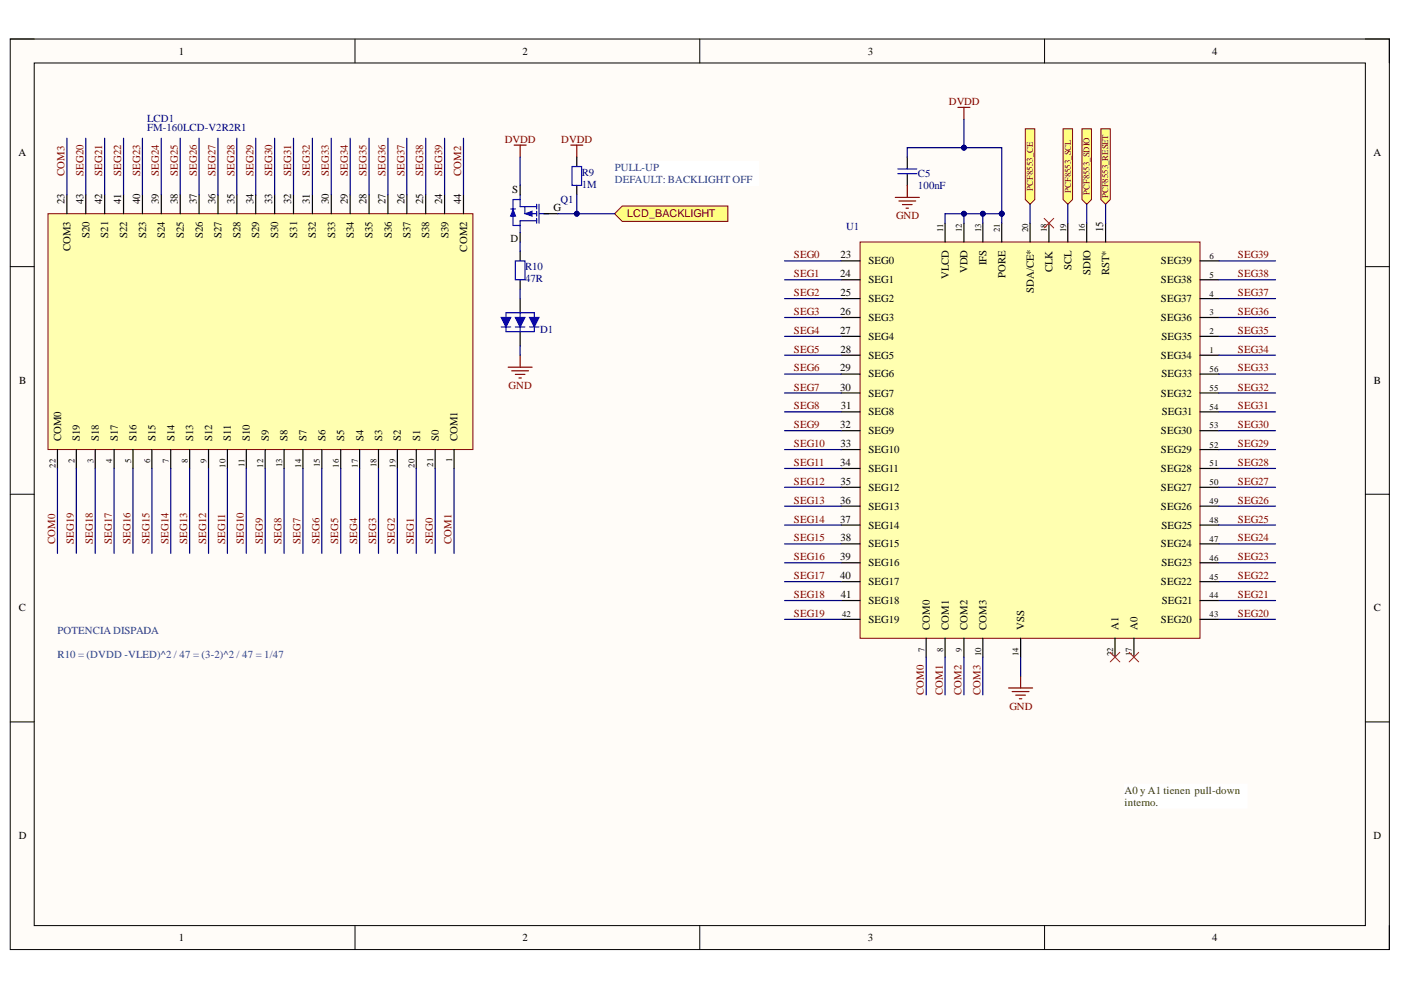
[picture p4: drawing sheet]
<svg xmlns="http://www.w3.org/2000/svg" width="297mm" height="210mm" viewBox="0 0 297 210" stroke-linecap="round" stroke-linejoin="round" font-family="sans-serif">
<defs><g id="words">
<g font-size="2.3">
<text x="37.9" y="11.6">1</text>
<text x="110.8" y="11.6">2</text>
<text x="184" y="11.6">3</text>
<text x="257" y="11.6">4</text>
<text x="3.9" y="33.1">A</text>
<text x="291.2" y="33.1">A</text>
<text x="108.6" y="40.8">S</text>
<text x="13.7" y="43.3" transform="rotate(-90 13.7 43.3)">23</text>
<text x="17.7" y="43.3" transform="rotate(-90 17.7 43.3)">43</text>
<text x="21.7" y="43.3" transform="rotate(-90 21.7 43.3)">42</text>
<text x="25.7" y="43.3" transform="rotate(-90 25.7 43.3)">41</text>
<text x="29.7" y="43.3" transform="rotate(-90 29.7 43.3)">40</text>
<text x="33.7" y="43.3" transform="rotate(-90 33.7 43.3)">39</text>
<text x="37.7" y="43.3" transform="rotate(-90 37.7 43.3)">38</text>
<text x="41.7" y="43.3" transform="rotate(-90 41.7 43.3)">37</text>
<text x="45.7" y="43.3" transform="rotate(-90 45.7 43.3)">36</text>
<text x="49.7" y="43.3" transform="rotate(-90 49.7 43.3)">35</text>
<text x="53.7" y="43.3" transform="rotate(-90 53.7 43.3)">34</text>
<text x="57.7" y="43.3" transform="rotate(-90 57.7 43.3)">33</text>
<text x="61.7" y="43.3" transform="rotate(-90 61.7 43.3)">32</text>
<text x="65.7" y="43.3" transform="rotate(-90 65.7 43.3)">31</text>
<text x="69.7" y="43.3" transform="rotate(-90 69.7 43.3)">30</text>
<text x="73.8" y="43.3" transform="rotate(-90 73.8 43.3)">29</text>
<text x="77.7" y="43.3" transform="rotate(-90 77.7 43.3)">28</text>
<text x="81.7" y="43.3" transform="rotate(-90 81.7 43.3)">27</text>
<text x="85.8" y="43.3" transform="rotate(-90 85.8 43.3)">26</text>
<text x="89.7" y="43.3" transform="rotate(-90 89.7 43.3)">25</text>
<text x="93.7" y="43.3" transform="rotate(-90 93.7 43.3)">24</text>
<text x="97.8" y="43.3" transform="rotate(-90 97.8 43.3)">44</text>
<text x="117.3" y="44.8">G</text>
<text x="15" y="53.2" transform="rotate(-90 15 53.2)">COM3</text>
<text x="18.9" y="50.5" transform="rotate(-90 18.9 50.5)">S20</text>
<text x="22.9" y="50.4" transform="rotate(-90 22.9 50.4)">S21</text>
<text x="27" y="50.5" transform="rotate(-90 27 50.5)">S22</text>
<text x="31" y="50.5" transform="rotate(-90 31 50.5)">S23</text>
<text x="34.9" y="50.5" transform="rotate(-90 34.9 50.5)">S24</text>
<text x="39" y="50.5" transform="rotate(-90 39 50.5)">S25</text>
<text x="43" y="50.5" transform="rotate(-90 43 50.5)">S26</text>
<text x="46.9" y="50.5" transform="rotate(-90 46.9 50.5)">S27</text>
<text x="51" y="50.5" transform="rotate(-90 51 50.5)">S28</text>
<text x="55" y="50.5" transform="rotate(-90 55 50.5)">S29</text>
<text x="59" y="50.5" transform="rotate(-90 59 50.5)">S30</text>
<text x="63" y="50.4" transform="rotate(-90 63 50.4)">S31</text>
<text x="67" y="50.5" transform="rotate(-90 67 50.5)">S32</text>
<text x="71.1" y="50.5" transform="rotate(-90 71.1 50.5)">S33</text>
<text x="75" y="50.5" transform="rotate(-90 75 50.5)">S34</text>
<text x="79" y="50.5" transform="rotate(-90 79 50.5)">S35</text>
<text x="83.1" y="50.5" transform="rotate(-90 83.1 50.5)">S36</text>
<text x="87" y="50.5" transform="rotate(-90 87 50.5)">S37</text>
<text x="91" y="50.5" transform="rotate(-90 91 50.5)">S38</text>
<text x="95.1" y="50.5" transform="rotate(-90 95.1 50.5)">S39</text>
<text x="99" y="53.3" transform="rotate(-90 99 53.3)">COM2</text>
<text x="108.3" y="51.3">D</text>
<text x="233.9" y="49.3" transform="rotate(-90 233.9 49.3)">15</text>
<text x="178.1" y="58.8">24</text>
<text x="178.2" y="54.8">23</text>
<text x="184.1" y="56">SEG0</text>
<text x="201.1" y="59.2" transform="rotate(-90 201.1 59.2)">VLCD</text>
<text x="205.1" y="58" transform="rotate(-90 205.1 58)">VDD</text>
<text x="209.2" y="56.3" transform="rotate(-90 209.2 56.3)">IFS</text>
<text x="213.2" y="58.9" transform="rotate(-90 213.2 58.9)">PORE</text>
<text x="223.1" y="57.7" transform="rotate(-90 223.1 57.7)">CLK</text>
<text x="227.2" y="57.2" transform="rotate(-90 227.2 57.2)">SCL</text>
<text x="231.2" y="58.3" transform="rotate(-90 231.2 58.3)">SDIO</text>
<text x="235.1" y="58.3" transform="rotate(-90 235.1 58.3)">RST*</text>
<text x="246.1" y="56">SEG39</text>
<text x="178.2" y="62.8">25</text>
<text x="184.1" y="64.1">SEG2</text>
<text x="184.1" y="60.1">SEG1</text>
<text x="219.2" y="62.2" transform="rotate(-90 219.2 62.2)">SDA/CE*</text>
<text x="246.1" y="60.1">SEG38</text>
<text x="246.1" y="64.1">SEG37</text>
<text x="178.1" y="70.8">27</text>
<text x="178.1" y="66.8">26</text>
<text x="184.1" y="68">SEG3</text>
<text x="246.1" y="68">SEG36</text>
<text x="178.2" y="74.8">28</text>
<text x="184.1" y="76.1">SEG5</text>
<text x="184.1" y="72.1">SEG4</text>
<text x="246.1" y="76.1">SEG34</text>
<text x="246.2" y="72.1">SEG35</text>
<text x="4.1" y="81.4">B</text>
<text x="178.1" y="78.8">29</text>
<text x="178.1" y="82.8">30</text>
<text x="184.1" y="80">SEG6</text>
<text x="246.2" y="80">SEG33</text>
<text x="291.3" y="81.4">B</text>
<text x="178.3" y="86.8">31</text>
<text x="184.1" y="84.1">SEG7</text>
<text x="184.1" y="88.1">SEG8</text>
<text x="246.1" y="84.1">SEG32</text>
<text x="246.3" y="88.1">SEG31</text>
<text x="12.9" y="93.6" transform="rotate(-90 12.9 93.6)">COM0</text>
<text x="16.9" y="93.6" transform="rotate(-90 16.9 93.6)">S19</text>
<text x="21" y="93.6" transform="rotate(-90 21 93.6)">S18</text>
<text x="25" y="93.6" transform="rotate(-90 25 93.6)">S17</text>
<text x="28.9" y="93.6" transform="rotate(-90 28.9 93.6)">S16</text>
<text x="33" y="93.6" transform="rotate(-90 33 93.6)">S15</text>
<text x="37" y="93.6" transform="rotate(-90 37 93.6)">S14</text>
<text x="40.9" y="93.6" transform="rotate(-90 40.9 93.6)">S13</text>
<text x="45" y="93.6" transform="rotate(-90 45 93.6)">S12</text>
<text x="49" y="93.6" transform="rotate(-90 49 93.6)">S11</text>
<text x="53" y="93.6" transform="rotate(-90 53 93.6)">S10</text>
<text x="57" y="93.6" transform="rotate(-90 57 93.6)">S9</text>
<text x="61" y="93.6" transform="rotate(-90 61 93.6)">S8</text>
<text x="65" y="93.6" transform="rotate(-90 65 93.6)">S7</text>
<text x="69" y="93.6" transform="rotate(-90 69 93.6)">S6</text>
<text x="73" y="93.6" transform="rotate(-90 73 93.6)">S5</text>
<text x="77.1" y="93.6" transform="rotate(-90 77.1 93.6)">S4</text>
<text x="81" y="93.6" transform="rotate(-90 81 93.6)">S3</text>
<text x="85" y="93.6" transform="rotate(-90 85 93.6)">S2</text>
<text x="89.1" y="93.6" transform="rotate(-90 89.1 93.6)">S1</text>
<text x="93" y="93.6" transform="rotate(-90 93 93.6)">S0</text>
<text x="97" y="93.6" transform="rotate(-90 97 93.6)">COM1</text>
<text x="178.1" y="90.8">32</text>
<text x="178.2" y="94.8">33</text>
<text x="184.1" y="92">SEG9</text>
<text x="246.1" y="92">SEG30</text>
<text x="178.1" y="98.8">34</text>
<text x="184.1" y="96.1">SEG10</text>
<text x="184.1" y="100.1">SEG11</text>
<text x="246.1" y="96.1">SEG29</text>
<text x="246.1" y="100.1">SEG28</text>
<text x="178.1" y="106.8">36</text>
<text x="178.2" y="102.8">35</text>
<text x="184.1" y="104">SEG12</text>
<text x="246.1" y="104">SEG27</text>
<text x="178.1" y="110.8">37</text>
<text x="184.1" y="108.1">SEG13</text>
<text x="184.1" y="112.1">SEG14</text>
<text x="246.1" y="108.1">SEG26</text>
<text x="246.2" y="112.1">SEG25</text>
<text x="178.1" y="118.8">39</text>
<text x="178.2" y="114.8">38</text>
<text x="184.1" y="116">SEG15</text>
<text x="246.1" y="116">SEG24</text>
<text x="178.1" y="122.8">40</text>
<text x="184.1" y="120.1">SEG16</text>
<text x="184.1" y="124.1">SEG17</text>
<text x="246.1" y="124.1">SEG22</text>
<text x="246.2" y="120.1">SEG23</text>
<text x="4" y="129.6">C</text>
<text x="178.3" y="126.8">41</text>
<text x="184.1" y="128">SEG18</text>
<text x="246.3" y="128">SEG21</text>
<text x="291.3" y="129.6">C</text>
<text x="184.1" y="132.1">SEG19</text>
<text x="197.2" y="133.5" transform="rotate(-90 197.2 133.5)">COM0</text>
<text x="201.1" y="133.5" transform="rotate(-90 201.1 133.5)">COM1</text>
<text x="205.1" y="133.5" transform="rotate(-90 205.1 133.5)">COM2</text>
<text x="209.2" y="133.5" transform="rotate(-90 209.2 133.5)">COM3</text>
<text x="217.1" y="133.5" transform="rotate(-90 217.1 133.5)">VSS</text>
<text x="237.2" y="133.5" transform="rotate(-90 237.2 133.5)">A1</text>
<text x="241.2" y="133.5" transform="rotate(-90 241.2 133.5)">A0</text>
<text x="246.1" y="132.1">SEG20</text>
<text x="4" y="177.9">D</text>
<text x="291.2" y="177.9">D</text>
<text x="37.9" y="199.5">1</text>
<text x="110.8" y="199.5">2</text>
<text x="184" y="199.5">3</text>
<text x="257" y="199.5">4</text>
</g>
<g font-size="2.3" fill="#800000">
<text x="201.1" y="22.2">DVDD</text>
<text x="107" y="30.3">DVDD</text>
<text x="119" y="30.3">DVDD</text>
<text x="13.7" y="37.3" transform="rotate(-90 13.7 37.3)">COM3</text>
<text x="17.7" y="37.3" transform="rotate(-90 17.7 37.3)">SEG20</text>
<text x="21.7" y="37.3" transform="rotate(-90 21.7 37.3)">SEG21</text>
<text x="25.7" y="37.3" transform="rotate(-90 25.7 37.3)">SEG22</text>
<text x="29.7" y="37.3" transform="rotate(-90 29.7 37.3)">SEG23</text>
<text x="33.7" y="37.3" transform="rotate(-90 33.7 37.3)">SEG24</text>
<text x="37.7" y="37.3" transform="rotate(-90 37.7 37.3)">SEG25</text>
<text x="41.7" y="37.3" transform="rotate(-90 41.7 37.3)">SEG26</text>
<text x="45.7" y="37.3" transform="rotate(-90 45.7 37.3)">SEG27</text>
<text x="49.7" y="37.3" transform="rotate(-90 49.7 37.3)">SEG28</text>
<text x="53.7" y="37.3" transform="rotate(-90 53.7 37.3)">SEG29</text>
<text x="57.7" y="37.3" transform="rotate(-90 57.7 37.3)">SEG30</text>
<text x="61.7" y="37.3" transform="rotate(-90 61.7 37.3)">SEG31</text>
<text x="65.7" y="37.3" transform="rotate(-90 65.7 37.3)">SEG32</text>
<text x="69.7" y="37.3" transform="rotate(-90 69.7 37.3)">SEG33</text>
<text x="73.8" y="37.3" transform="rotate(-90 73.8 37.3)">SEG34</text>
<text x="77.7" y="37.3" transform="rotate(-90 77.7 37.3)">SEG35</text>
<text x="81.7" y="37.3" transform="rotate(-90 81.7 37.3)">SEG36</text>
<text x="85.8" y="37.3" transform="rotate(-90 85.8 37.3)">SEG37</text>
<text x="89.7" y="37.3" transform="rotate(-90 89.7 37.3)">SEG38</text>
<text x="93.7" y="37.3" transform="rotate(-90 93.7 37.3)">SEG39</text>
<text x="97.8" y="37.3" transform="rotate(-90 97.8 37.3)">COM2</text>
<text x="133" y="46.1">LCD_BACKLIGHT</text>
<text x="190" y="46.4">GND</text>
<text x="168.3" y="54.8">SEG0</text>
<text x="168.3" y="58.8">SEG1</text>
<text x="262.5" y="54.8">SEG39</text>
<text x="262.5" y="58.8">SEG38</text>
<text x="168.3" y="62.8">SEG2</text>
<text x="262.5" y="62.8">SEG37</text>
<text x="168.3" y="66.8">SEG3</text>
<text x="168.3" y="70.8">SEG4</text>
<text x="262.5" y="66.8">SEG36</text>
<text x="262.5" y="70.8">SEG35</text>
<text x="168.3" y="74.8">SEG5</text>
<text x="262.5" y="74.8">SEG34</text>
<text x="107.8" y="82.4">GND</text>
<text x="168.3" y="78.8">SEG6</text>
<text x="168.3" y="82.8">SEG7</text>
<text x="262.5" y="78.8">SEG33</text>
<text x="262.5" y="82.8">SEG32</text>
<text x="168.3" y="86.8">SEG8</text>
<text x="262.5" y="86.8">SEG31</text>
<text x="168.3" y="94.8">SEG10</text>
<text x="168.3" y="90.8">SEG9</text>
<text x="262.5" y="90.8">SEG30</text>
<text x="262.5" y="94.8">SEG29</text>
<text x="168.3" y="98.8">SEG11</text>
<text x="262.5" y="98.8">SEG28</text>
<text x="168.3" y="102.8">SEG12</text>
<text x="168.3" y="106.8">SEG13</text>
<text x="262.5" y="102.8">SEG27</text>
<text x="262.5" y="106.8">SEG26</text>
<text x="168.3" y="110.8">SEG14</text>
<text x="262.5" y="110.8">SEG25</text>
<text x="11.7" y="115.3" transform="rotate(-90 11.7 115.3)">COM0</text>
<text x="15.6" y="115.3" transform="rotate(-90 15.6 115.3)">SEG19</text>
<text x="19.7" y="115.3" transform="rotate(-90 19.7 115.3)">SEG18</text>
<text x="23.7" y="115.3" transform="rotate(-90 23.7 115.3)">SEG17</text>
<text x="27.7" y="115.3" transform="rotate(-90 27.7 115.3)">SEG16</text>
<text x="31.7" y="115.3" transform="rotate(-90 31.7 115.3)">SEG15</text>
<text x="35.7" y="115.3" transform="rotate(-90 35.7 115.3)">SEG14</text>
<text x="39.7" y="115.3" transform="rotate(-90 39.7 115.3)">SEG13</text>
<text x="43.7" y="115.3" transform="rotate(-90 43.7 115.3)">SEG12</text>
<text x="47.7" y="115.3" transform="rotate(-90 47.7 115.3)">SEG11</text>
<text x="51.7" y="115.3" transform="rotate(-90 51.7 115.3)">SEG10</text>
<text x="55.7" y="115.3" transform="rotate(-90 55.7 115.3)">SEG9</text>
<text x="59.7" y="115.3" transform="rotate(-90 59.7 115.3)">SEG8</text>
<text x="63.7" y="115.3" transform="rotate(-90 63.7 115.3)">SEG7</text>
<text x="67.8" y="115.3" transform="rotate(-90 67.8 115.3)">SEG6</text>
<text x="71.7" y="115.3" transform="rotate(-90 71.7 115.3)">SEG5</text>
<text x="75.7" y="115.3" transform="rotate(-90 75.7 115.3)">SEG4</text>
<text x="79.8" y="115.3" transform="rotate(-90 79.8 115.3)">SEG3</text>
<text x="83.7" y="115.3" transform="rotate(-90 83.7 115.3)">SEG2</text>
<text x="87.7" y="115.3" transform="rotate(-90 87.7 115.3)">SEG1</text>
<text x="91.8" y="115.3" transform="rotate(-90 91.8 115.3)">SEG0</text>
<text x="95.8" y="115.3" transform="rotate(-90 95.8 115.3)">COM1</text>
<text x="168.3" y="114.8">SEG15</text>
<text x="168.3" y="118.8">SEG16</text>
<text x="262.5" y="114.8">SEG24</text>
<text x="262.5" y="118.8">SEG23</text>
<text x="168.3" y="122.8">SEG17</text>
<text x="262.5" y="122.8">SEG22</text>
<text x="168.3" y="126.8">SEG18</text>
<text x="168.3" y="130.8">SEG19</text>
<text x="262.5" y="126.8">SEG21</text>
<text x="262.5" y="130.8">SEG20</text>
<text x="195.9" y="147.3" transform="rotate(-90 195.9 147.3)">COM0</text>
<text x="199.9" y="147.3" transform="rotate(-90 199.9 147.3)">COM1</text>
<text x="203.9" y="147.3" transform="rotate(-90 203.9 147.3)">COM2</text>
<text x="207.9" y="147.3" transform="rotate(-90 207.9 147.3)">COM3</text>
<text x="214" y="150.4">GND</text>
</g>
<g font-size="2.3" fill="#000080">
<text x="31.2" y="25.8">LCD1</text>
<text x="31.2" y="27.8">FM-160LCD-V2R2R1</text>
<text x="123.3" y="37.4">R9</text>
<text x="123.3" y="39.9">1M</text>
<text x="194.6" y="37.6">C5</text>
<text x="194.6" y="40.1">100nF</text>
<text x="118.8" y="43.1">Q1</text>
<text x="179.4" y="48.8">U1</text>
<text x="111.3" y="57.3">R10</text>
<text x="111.3" y="59.8">47R</text>
<text x="114.5" y="70.7">D1</text>
</g>
<g font-size="2.3" fill="#1c4587">
<text x="130.3" y="36.3">PULL-UP</text>
<text x="130.3" y="38.8">DEFAULT: BACKLIGHT OFF</text>
<text x="12.2" y="134.4">POTENCIA DISPADA</text>
<text x="12.2" y="139.4">R10 = (DVDD -VLED)^2 / 47 = (3-2)^2 / 47 = 1/47</text>
</g>
<g font-size="2.3" fill="#274e13">
<text x="238.4" y="168.3">A0 y A1 tienen pull-down</text>
<text x="238.4" y="170.8">i</text>
<text x="239.1" y="170.8">nterno.</text>
</g>
<g font-size="1.9" fill="#800000">
<text x="219" y="40.4" transform="rotate(-90 219 40.4)">PCF8553_CE</text>
<text x="227" y="40.9" transform="rotate(-90 227 40.9)">PCF8553_SCL</text>
<text x="231" y="41.3" transform="rotate(-90 231 41.3)">PCF8553_SDIO</text>
<text x="235" y="42" transform="rotate(-90 235 42)">PCF8553_RESET</text>
</g>
<g font-size="1.9">
<text x="200" y="49.3" transform="rotate(-90 200 49.3)">11</text>
<text x="203.9" y="49.3" transform="rotate(-90 203.9 49.3)">12</text>
<text x="208" y="49.3" transform="rotate(-90 208 49.3)">13</text>
<text x="212" y="49.3" transform="rotate(-90 212 49.3)">21</text>
<text x="218" y="49.3" transform="rotate(-90 218 49.3)">20</text>
<text x="222" y="49.3" transform="rotate(-90 222 49.3)">18</text>
<text x="226" y="49.3" transform="rotate(-90 226 49.3)">19</text>
<text x="230" y="49.3" transform="rotate(-90 230 49.3)">16</text>
<text x="256.5" y="54.8">6</text>
<text x="256.5" y="58.9">5</text>
<text x="256.5" y="62.9">4</text>
<text x="256.5" y="66.9">3</text>
<text x="256.5" y="70.9">2</text>
<text x="256.5" y="74.9">1</text>
<text x="256.5" y="78.9">56</text>
<text x="256.5" y="82.9">55</text>
<text x="256.5" y="86.9">54</text>
<text x="256.5" y="90.9">53</text>
<text x="256.5" y="94.9">52</text>
<text x="11.8" y="99.1" transform="rotate(-90 11.8 99.1)">22</text>
<text x="15.8" y="98.2" transform="rotate(-90 15.8 98.2)">2</text>
<text x="19.8" y="98.1" transform="rotate(-90 19.8 98.1)">3</text>
<text x="23.8" y="98.2" transform="rotate(-90 23.8 98.2)">4</text>
<text x="27.8" y="98.1" transform="rotate(-90 27.8 98.1)">5</text>
<text x="31.8" y="98.2" transform="rotate(-90 31.8 98.2)">6</text>
<text x="35.8" y="98.2" transform="rotate(-90 35.8 98.2)">7</text>
<text x="39.8" y="98.1" transform="rotate(-90 39.8 98.1)">8</text>
<text x="43.8" y="98.2" transform="rotate(-90 43.8 98.2)">9</text>
<text x="47.8" y="99.1" transform="rotate(-90 47.8 99.1)">10</text>
<text x="51.9" y="99" transform="rotate(-90 51.9 99)">11</text>
<text x="55.8" y="99.1" transform="rotate(-90 55.8 99.1)">12</text>
<text x="59.8" y="99" transform="rotate(-90 59.8 99)">13</text>
<text x="63.9" y="99.1" transform="rotate(-90 63.9 99.1)">14</text>
<text x="67.8" y="99" transform="rotate(-90 67.8 99)">15</text>
<text x="71.8" y="99.1" transform="rotate(-90 71.8 99.1)">16</text>
<text x="75.9" y="99.1" transform="rotate(-90 75.9 99.1)">17</text>
<text x="79.8" y="99" transform="rotate(-90 79.8 99)">18</text>
<text x="83.8" y="99.1" transform="rotate(-90 83.8 99.1)">19</text>
<text x="87.9" y="99.1" transform="rotate(-90 87.9 99.1)">20</text>
<text x="91.9" y="99" transform="rotate(-90 91.9 99)">21</text>
<text x="95.8" y="98" transform="rotate(-90 95.8 98)">1</text>
<text x="256.5" y="98.9">51</text>
<text x="256.5" y="102.9">50</text>
<text x="256.5" y="106.9">49</text>
<text x="256.5" y="110.9">48</text>
<text x="256.5" y="114.9">47</text>
<text x="256.5" y="118.9">46</text>
<text x="256.5" y="122.9">45</text>
<text x="178.6" y="130.9">42</text>
<text x="256.5" y="126.9">44</text>
<text x="256.5" y="130.9">43</text>
<text x="196" y="138.2" transform="rotate(-90 196 138.2)">7</text>
<text x="200" y="138.2" transform="rotate(-90 200 138.2)">8</text>
<text x="203.9" y="138.2" transform="rotate(-90 203.9 138.2)">9</text>
<text x="208" y="139.1" transform="rotate(-90 208 139.1)">10</text>
<text x="215.9" y="139.1" transform="rotate(-90 215.9 139.1)">14</text>
<text x="236" y="139.1" transform="rotate(-90 236 139.1)">22</text>
<text x="240" y="139.1" transform="rotate(-90 240 139.1)">17</text>
</g>
</g></defs>
<path d="M2.2 8.3h292.4v193h-292.4z" fill-rule="evenodd" fill="#fffcf8"/>
<path d="M2.2 8.3h292.4v193h-292.4z" fill="none" stroke="#000" stroke-width=".21"/>
<path d="M7.3 13.4h282.2v182.8h-282.2z" fill-rule="evenodd" fill="#fffcf8"/>
<g fill="none" stroke="#000" stroke-width=".21">
<path d="M2.2 8.3h5.1M7.3 13.4h282.2v182.8h-282.2zM75.3 8.3v5M148.4 8.3v5M221.5 8.3v5.1M289.5 8.3h5.1v5.1M2.2 56.5h5.1M289.5 56.5h5.1M2.2 104.8h5.1M289.5 104.8h5.1M2.2 153.1h5.1M289.5 153.1h5.1"/>
<path d="M75.3 196.2v5.1M148.4 196.2v5.1M221.5 196.2v5.1M294.6 196.2v5.1"/>
</g>
<path d="M238.4 166.2h26v5.1h-26z" fill-rule="evenodd" fill="#fff"/>
<path d="M238.4 166.2h26v5.1h-26z" fill="none" stroke="#fff" stroke-width=".21"/>
<path d="M130.3 34.2h30.5v5.1h-30.5z" fill-rule="evenodd" fill="#fff"/>
<path d="M130.3 34.2h30.5v5.1h-30.5z" fill="none" stroke="#fff" stroke-width=".21"/>
<path d="M10.2 45.3h90.1v50h-90.1z" fill-rule="evenodd" fill="#ffffb0"/>
<path d="M10.2 45.3h90.1v50h-90.1z" fill="none" stroke="#800000" stroke-width=".21"/>
<g fill="none" stroke="#000" stroke-width=".25">
<path d="M192.4 33.3v2.5M192.4 36.8v2.5M14.2 41.3v4M18.2 41.3v4M22.2 41.3v4M26.2 41.3v4M30.2 41.3v4M34.2 41.3v4M38.2 41.3v4M42.2 41.3v4M46.2 41.3v4M50.2 41.3v4"/>
<path d="M54.2 41.3v4M58.2 41.3v4M62.2 41.3v4M66.2 41.3v4M70.2 41.3v4M74.2 41.3v4M78.2 41.3v4M82.2 41.3v4M86.3 41.3v4M90.3 41.3v4M94.3 41.3v4M98.3 41.3v4"/>
<path d="M110.3 63.4v3M110.3 70.3v3M12.2 95.3v4M16.2 95.3v4M20.2 95.3v4M24.2 95.3v4M28.2 95.3v4M32.2 95.3v4M36.2 95.3v4M40.2 95.3v4M44.2 95.3v4M48.2 95.3v4"/>
<path d="M52.2 95.3v4M56.2 95.3v4M60.2 95.3v4M64.2 95.3v4M68.2 95.3v4M72.2 95.3v4M76.2 95.3v4M80.2 95.3v4M84.3 95.3v4M88.3 95.3v4M92.3 95.3v4M96.3 95.3v4"/>
</g>
<path d="M192.4 39.3v2.6M203.1 22.8h2.5M204.4 22.8v2.5M189.8 41.9h5.1M190.6 42.6h3.5M191.3 43.4h2.1M192.1 44.1h.5M213.8 145.9h5.1M214.6 146.6h3.6M215.4 147.4h2M216.1 148.2h.5M216.4 143.3v2.6" fill="none" stroke="#800000" stroke-width=".25"/>
<path d="M190.4 36.8h4M190.4 35.8h4M106.3 69.3h2M107.3 69.3v1M107.3 66.3h6" fill="none" stroke="#00f" stroke-width=".25"/>
<path d="M106.3 67.3h2l-1 2z" fill="#00f"/>
<path d="M106.3 67.3h2l-1 2z" fill="none" stroke="#00f" stroke-width=".25"/>
<path d="M109.3 67.3h2l-1 2z" fill="#00f"/>
<path d="M107.3 66.3v1.5M109.3 67.3h2l-1 2zM110.3 66.3v1M110.3 69.3v1M113.3 66.3v1M113.3 69.3v1h-6" fill="none" stroke="#00f" stroke-width=".25"/>
<path d="M112.3 67.3h2l-1 2z" fill="#00f"/>
<path d="M121.3 35.3h2v4h-2zM109.3 55.3h2v4h-2zM109.3 69.3h2M112.3 67.3h2l-1 2zM112.3 69.3h2" fill="none" stroke="#00f" stroke-width=".25"/>
<path d="M122.3 33.3v2M122.3 39.3v2M110.3 53.3v2M110.3 59.3v2" fill="none" stroke="#000" stroke-width=".25"/>
<path d="M109 30.8h2.5M110.3 30.8v2.5M121 30.8h2.6M122.3 30.8v2.5M107.7 77.9h5.1M108.5 78.6h3.6M109.3 79.4h2M110.3 75.3v2.6M110 80.1h.5" fill="none" stroke="#800000" stroke-width=".25"/>
<path d="M131.9 43.7h22.4v3.2h-22.4l-1.6-1.6z" fill-rule="evenodd" fill="#ffff80"/>
<path d="M131.9 43.7h22.4v3.2h-22.4l-1.6-1.6z" fill="none" stroke="#800000" stroke-width=".21"/>
<path d="M233.4 27.3h2v15l-1 1-1-1z" fill-rule="evenodd" fill="#ffff80"/>
<path d="M233.4 27.3h2v15l-1 1-1-1z" fill="none" stroke="#800000" stroke-width=".21"/>
<path d="M225.4 27.3h2v15l-1 1-1-1z" fill-rule="evenodd" fill="#ffff80"/>
<path d="M225.4 27.3h2v15l-1 1-1-1z" fill="none" stroke="#800000" stroke-width=".21"/>
<path d="M217.4 27.3h2v15l-1 1-1-1z" fill-rule="evenodd" fill="#ffff80"/>
<path d="M217.4 27.3h2v15l-1 1-1-1z" fill="none" stroke="#800000" stroke-width=".21"/>
<path d="M229.4 27.3h2v15l-1 1-1-1z" fill-rule="evenodd" fill="#ffff80"/>
<path d="M229.4 27.3h2v15l-1 1-1-1z" fill="none" stroke="#800000" stroke-width=".21"/>
<path d="M182.4 51.3h72v84h-72z" fill-rule="evenodd" fill="#ffffb0"/>
<path d="M182.4 51.3h72v84h-72z" fill="none" stroke="#800000" stroke-width=".21"/>
<g fill="none" stroke="#000" stroke-width=".25">
<path d="M178.3 55.3h4.1M178.3 59.3h4.1M200.4 47.3v4M204.4 47.3v4M208.4 47.3v4M212.4 47.3v4M218.4 47.3v4M222.4 47.3v4M226.4 47.3v4M230.4 47.3v4M234.4 47.3v4M254.4 55.3h4"/>
<path d="M254.4 59.3h4M178.3 63.3h4.1M178.3 67.3h4.1M178.3 71.3h4.1M178.3 75.3h4.1M178.3 79.3h4.1M254.4 63.3h4M254.4 67.3h4M254.4 71.3h4M254.4 75.3h4M254.4 79.3h4M178.3 83.3h4.1"/>
<path d="M178.3 87.3h4.1M178.3 91.3h4.1M178.3 95.3h4.1M178.3 99.3h4.1M254.4 83.3h4M254.4 87.3h4M254.4 91.3h4M254.4 95.3h4M254.4 99.3h4M178.3 103.3h4.1M178.3 107.3h4.1M178.3 111.3h4.1"/>
<path d="M178.3 115.3h4.1M178.3 119.3h4.1M254.4 103.3h4M254.4 107.3h4M254.4 111.3h4M254.4 115.3h4M254.4 119.3h4M178.3 123.3h4.1M178.3 127.3h4.1M178.3 131.3h4.1M196.4 135.3v4M200.4 135.3v4"/>
<path d="M204.4 135.3v4M208.4 135.3v4M216.4 135.3v4M236.4 135.3v4M240.4 135.3v4M254.4 123.3h4M254.4 127.3h4M254.4 131.3h4"/>
</g>
<path d="M235.4 138.3l2 2M237.4 138.3l-2 2M239.4 138.3l2 2M241.4 138.3l-2 2" fill="none" stroke="#f00" stroke-width=".21"/>
<path d="M111.8 45.3h2M113.8 43.3v1M113.8 44.8v1M113.8 46.3v1M114.4 45.3h1.9" fill="none" stroke="#00f" stroke-width=".25"/>
<path d="M111.4 45.3l1.4-.5v1z" fill="#00f"/>
<path d="M108.8 44.8v3h1.5M110.3 46.8h3.5M111.4 45.3l1.4-.5v1z" fill="none" stroke="#00f" stroke-width=".25"/>
<path d="M115.3 45.3h3" fill="none" stroke="#000" stroke-width=".25"/>
<path d="M108.8 44.4l.5 1.4h-1z" fill="#00f"/>
<path d="M108.3 44.3h1M108.8 44.4l.5 1.4h-1zM110.3 41.3v2.5h3.5M110.3 46.8v2.5M110.3 42.3h-1.5v2.5M111.3 43.8v1.5M114.3 43.3v4" fill="none" stroke="#00f" stroke-width=".25"/>
<path d="M110.3 39.3v2M110.3 49.3v2" fill="none" stroke="#000" stroke-width=".25"/>
<path d="M221.4 46.3l2 2M223.4 46.3l-2 2" fill="none" stroke="#f00" stroke-width=".21"/>
<path d="M122.3 41.3v4h-4M230.4 43.3v4" fill="none" stroke="#000080" stroke-width=".25"/>
<circle cx="122.3" cy="45.3" r=".51" fill="#000080"/>
<circle cx="122.3" cy="45.3" r=".51" fill="none" stroke="#000080" stroke-width=".21"/>
<path d="M122.3 45.3h8" fill="none" stroke="#000080" stroke-width=".25"/>
<circle cx="122.3" cy="45.3" r=".51" fill="#000080"/>
<circle cx="122.3" cy="45.3" r=".51" fill="none" stroke="#000080" stroke-width=".21"/>
<g fill="none" stroke="#000080" stroke-width=".25">
<path d="M192.4 33.3v-2h20v14M166.3 55.3h12M166.3 59.3h12M166.3 79.3h12M166.3 75.3h12M166.3 71.3h12M166.3 67.3h12M166.3 63.3h12M166.3 99.3h12M166.3 95.3h12M166.3 91.3h12M166.3 87.3h12"/>
<path d="M166.3 83.3h12M166.3 119.3h12M166.3 115.3h12M166.3 111.3h12M166.3 107.3h12M166.3 103.3h12M166.3 131.3h12M166.3 127.3h12M166.3 123.3h12"/>
</g>
<circle cx="204.4" cy="31.3" r=".51" fill="#000080"/>
<circle cx="204.4" cy="31.3" r=".51" fill="none" stroke="#000080" stroke-width=".21"/>
<circle cx="212.4" cy="45.3" r=".51" fill="#000080"/>
<circle cx="212.4" cy="45.3" r=".51" fill="none" stroke="#000080" stroke-width=".21"/>
<path d="M212.4 45.3h-12v2" fill="none" stroke="#000080" stroke-width=".25"/>
<circle cx="204.4" cy="45.3" r=".51" fill="#000080"/>
<circle cx="204.4" cy="45.3" r=".51" fill="none" stroke="#000080" stroke-width=".21"/>
<circle cx="208.4" cy="45.3" r=".51" fill="#000080"/>
<circle cx="208.4" cy="45.3" r=".51" fill="none" stroke="#000080" stroke-width=".21"/>
<circle cx="212.4" cy="45.3" r=".51" fill="#000080"/>
<circle cx="212.4" cy="45.3" r=".51" fill="none" stroke="#000080" stroke-width=".21"/>
<g fill="none" stroke="#000080" stroke-width=".25">
<path d="M14.2 29.3v12M18.2 29.3v12M22.2 29.3v12M26.2 29.3v12M30.2 29.3v12M34.2 29.3v12M38.2 29.3v12M42.2 29.3v12M46.2 29.3v12M50.2 29.3v12M54.2 29.3v12M58.2 29.3v12"/>
<path d="M62.2 29.3v12M66.2 29.3v12M70.2 29.3v12M74.2 29.3v12M78.2 29.3v12M82.2 29.3v12M86.3 29.3v12M90.3 29.3v12M94.3 29.3v12M98.3 29.3v12M110.3 33.3v6M110.3 51.3v2"/>
<path d="M204.4 45.3v2M258.4 59.3h12M258.4 55.3h12M110.3 61.3v2.1M110.3 73.3v2M258.4 79.3h12M258.4 75.3h12M258.4 71.3h12M258.4 67.3h12M258.4 63.3h12M12.2 99.3v18M16.2 99.3v18"/>
<path d="M20.2 99.3v18M24.2 99.3v18M28.2 99.3v18M32.2 99.3v18M36.2 99.3v18M40.2 99.3v18M44.2 99.3v18M48.2 99.3v18M52.2 99.3v18M56.2 99.3v18M60.2 99.3v18M64.2 99.3v18"/>
<path d="M68.2 99.3v18M72.2 99.3v18M76.2 99.3v18M80.2 99.3v18M84.3 99.3v18M88.3 99.3v18M92.3 99.3v18M96.3 99.3v18M258.4 99.3h12M258.4 95.3h12M258.4 91.3h12M258.4 87.3h12"/>
<path d="M258.4 83.3h12M258.4 119.3h12M258.4 115.3h12M258.4 111.3h12M258.4 107.3h12M258.4 103.3h12M196.4 139.3v8M200.4 139.3v8M204.4 139.3v8M258.4 131.3h12M258.4 127.3h12M258.4 123.3h12"/>
</g>
<circle cx="204.4" cy="45.3" r=".51" fill="#000080"/>
<circle cx="204.4" cy="45.3" r=".51" fill="none" stroke="#000080" stroke-width=".21"/>
<path d="M204.4 25.3v6" fill="none" stroke="#000080" stroke-width=".25"/>
<circle cx="204.4" cy="31.3" r=".51" fill="#000080"/>
<circle cx="204.4" cy="31.3" r=".51" fill="none" stroke="#000080" stroke-width=".21"/>
<path d="M208.4 45.3v2M208.4 139.3v8" fill="none" stroke="#000080" stroke-width=".25"/>
<circle cx="208.4" cy="45.3" r=".51" fill="#000080"/>
<circle cx="208.4" cy="45.3" r=".51" fill="none" stroke="#000080" stroke-width=".21"/>
<path d="M212.4 45.3v2" fill="none" stroke="#000080" stroke-width=".25"/>
<circle cx="212.4" cy="45.3" r=".51" fill="#000080"/>
<circle cx="212.4" cy="45.3" r=".51" fill="none" stroke="#000080" stroke-width=".21"/>
<path d="M218.4 43.3v4M226.4 43.3v4M234.4 43.3v4M216.4 139.3v4" fill="none" stroke="#000080" stroke-width=".25"/>
<use href="#words"/>
</svg>
